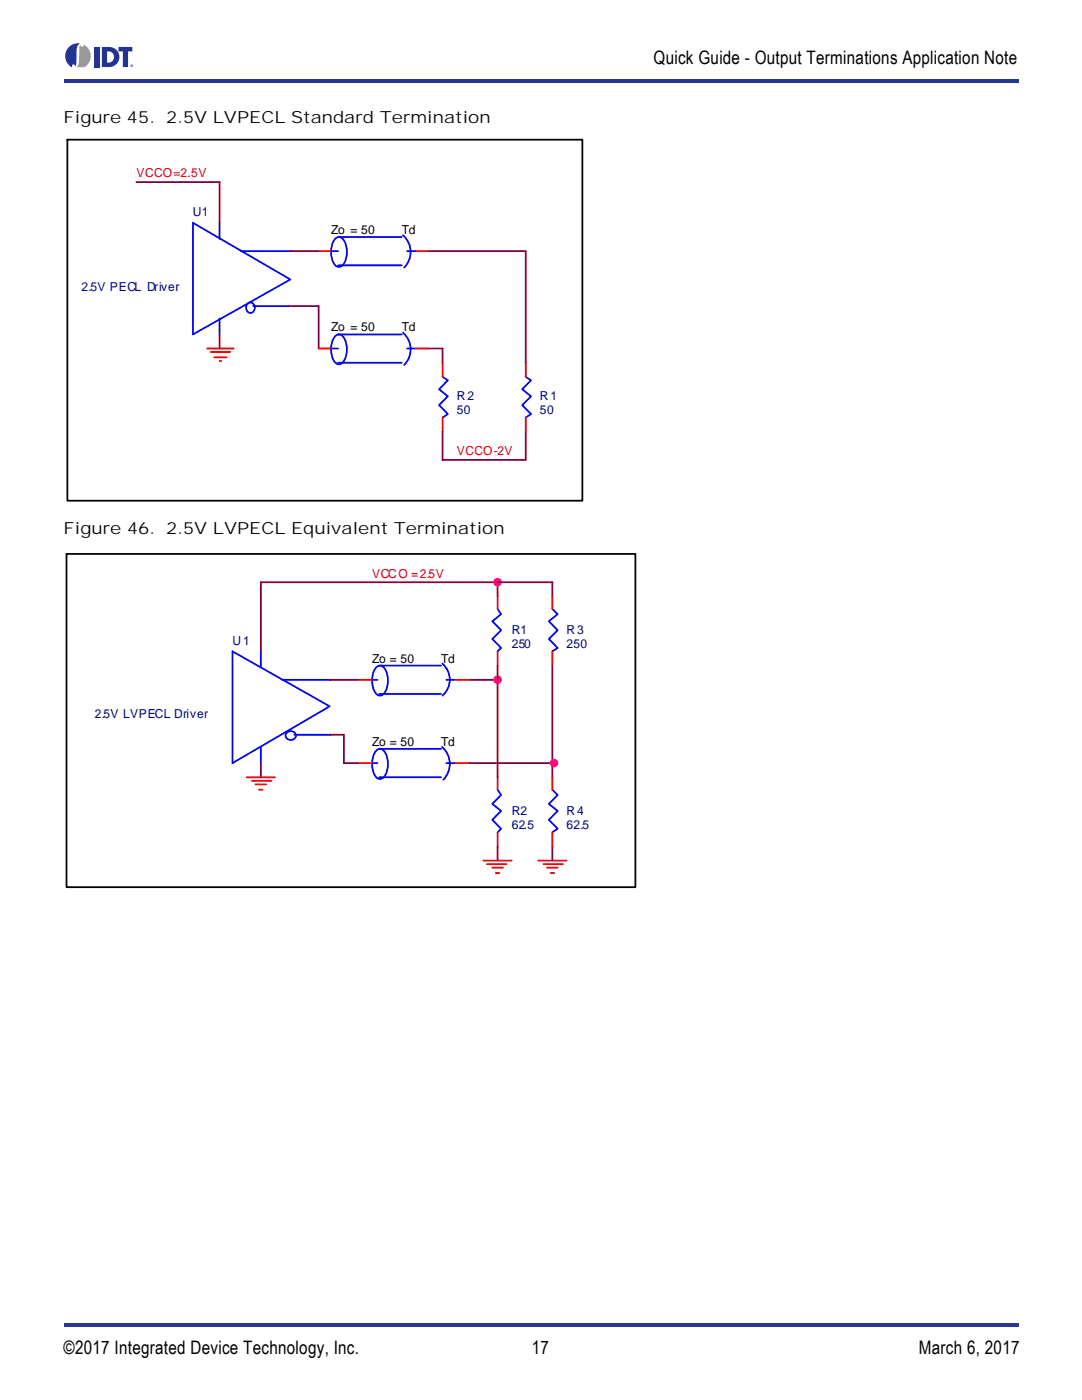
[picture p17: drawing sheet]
<svg xmlns="http://www.w3.org/2000/svg" width="216mm" height="279mm" viewBox="0 0 216 279" stroke-linecap="round" stroke-linejoin="round" font-family="sans-serif">
<defs><g id="words">
<g font-size="3.7">
<text x="130.4" y="12.9">Quick Guide - Output Terminations Application Note</text>
<text x="12.7" y="270.3">©2017 Integrated Device Technology, Inc.</text>
<text x="106.1" y="270.3">17</text>
<text x="183.4" y="270.3">March 6, 2017</text>
</g>
<g font-size="3.3">
<text x="12.7" y="24.6">Figure 45. 2.5V LVPECL Standard Termination</text>
<text x="12.7" y="106.6">Figure 46. 2.5V LVPECL Equivalent Termination</text>
</g>
<g font-size="2.5" fill="#f00">
<text x="27.2" y="35.4">VCCO=2.5V</text>
<text x="91.1" y="90.8">VCCO-2V</text>
<text x="74.3" y="115.3">VCCO =2.5V</text>
</g>
<g font-size="2.5" fill="#000080">
<text x="38.5" y="43.2">U1</text>
<text x="16.3" y="58">2.5V PECL Driver</text>
<text x="91.1" y="79.9">R2</text>
<text x="91.1" y="82.7">50</text>
<text x="107.7" y="79.9">R1</text>
<text x="107.7" y="82.7">50</text>
<text x="46.4" y="128.7">U1</text>
<text x="102.1" y="126.6">R1</text>
<text x="102.1" y="129.4">250</text>
<text x="113" y="126.6">R3</text>
<text x="113" y="129.4">250</text>
<text x="18.9" y="143.2">2.5V LVPECL Driver</text>
<text x="102.1" y="162.7">R2</text>
<text x="102.1" y="165.5">62.5</text>
<text x="113" y="162.7">R4</text>
<text x="113" y="165.5">62.5</text>
</g>
<g font-size="2.5">
<text x="66.1" y="46.7">Zo = 50</text>
<text x="80.2" y="46.7">Td</text>
<text x="66.1" y="66.1">Zo = 50</text>
<text x="80.2" y="66.1">Td</text>
<text x="74.3" y="132.2">Zo = 50</text>
<text x="88" y="132.2">Td</text>
<text x="74.3" y="148.9">Zo = 50</text>
<text x="88" y="148.9">Td</text>
</g>
</g></defs>
<g fill="#273691">
<path d="M12.7 264h190.5v.7h-190.5z"/>
<path d="M12.7 15.9h190.5v.7h-190.5z"/>
</g>
<path d="M12.9 8.5h13.7v4.9h-13.7z" fill="#fff"/>
<g fill="#223392">
<path d="M18.8 9.4h1v4h-1z"/>
<path d="M23.7 9.4h2.7v.9h-.8v3.1h-1.1v-3.1h-.8z"/>
<path d="M14 9.2a2.54 2.54 0 0 1 2-.5 2.1 2.1 0 0 0-.7 2.2v.4a2.66 2.66 0 0 1-.3 1.9 .33 .33 0 0 0-.4-.3 .33 .33 0 0 0-.2 .5 2.47 2.47 0 0 1-.4-4.2z"/>
<path d="M21.4 10.3a1.15 1.15 0 0 1 1.3 1.1 1.15 1.15 0 0 1-1.3 1.1zM20.3 9.4v4a2.95 2.95 0 0 0 3.2-1 2 2 0 0 0-1.7-3z"/>
</g>
<path d="M15.9 9h.1a.33 .33 0 0 0 .4 .3 .33 .33 0 0 0 .3-.4 2.56 2.56 0 0 1 .1 4.5h-1.6l.3-.3 .2-.5z" fill="#949ca2"/>
<path d="M26 13.1a.27 .27 0 0 1 .5 0 .27 .27 0 0 1-.5 0zM26.1 13.1a.21 .21 0 0 0 .4 0 .21 .21 0 0 0-.4 0zM26.2 13h.2v.2l-.2-.1v.1z" fill="#223392"/>
<path d="M12.7 26.5h104.9v74.6h-104.9z" fill="#fff"/>
<path d="M43.8 36.3v8.2M57.9 61.1h5.7v8.5M88.3 69.6v2.8M104.9 86.1v5.7h-16.6" fill="none" stroke="#800040" stroke-width=".35"/>
<g fill="none" stroke="#00f" stroke-width=".35">
<path d="M38.5 44.5l19.4 11.3-19.4 10.9zM43.8 44.5v3.1M48 50.1h9.9M43.8 63.5v3.2M49.4 60.7a.96 .96 0 0 1 1.3 .1 .96 .96 0 0 1-.1 1.3 .96 .96 0 0 1-1.4-.1 .96 .96 0 0 1 .2-1.3zM50.5 61.1h7.4M66.1 69.6h1.4M66.9 67a1.18 1.18 0 0 1 2 .9 4.6 4.6 0 0 1-.6 4.5 1.17 1.17 0 0 1-1.9-.8 4.6 4.6 0 0 1 .5-4.6zM67.5 66.7h12.7M67.5 72.4h12.7M80.4 66.4a4.4 4.4 0 0 1 .2 6.4M81.2 69.6h1.8"/>
<path d="M88.3 75.2l1.1 .7-1.8 1.8 1.8 1.4-1.8 1.8 1.8 1.7-1.1 .7"/>
</g>
<path d="M63.6 69.6h2.5M83 69.6h2.5M88.3 72.4v2.8M88.3 83.3v2.8" fill="none" stroke="#f00" stroke-width=".35"/>
<g fill="#f00">
<circle cx="57.9" cy="50.1" r=".18"/>
<circle cx="57.9" cy="61.1" r=".18"/>
</g>
<path d="M27.2 36.3h16.6M57.9 50.1h5.7M85.5 50.1h19.4v22.3M43.8 66.7v2.9M85.5 69.6h2.8M88.3 86.1v5.7" fill="none" stroke="#800040" stroke-width=".35"/>
<path d="M66.1 50.1h1.4M66.9 47.6a1.18 1.18 0 0 1 2 .8 4.6 4.6 0 0 1-.6 4.6 1.17 1.17 0 0 1-1.9-.8 4.6 4.6 0 0 1 .5-4.6zM67.5 47.3h12.7M67.5 53h12.7M80.4 46.9a4.4 4.4 0 0 1 .2 6.5M81.2 50.1h1.8M104.9 75.2l1.1 .7-1.8 1.8 1.8 1.4-1.8 1.8 1.8 1.7-1.1 .7" fill="none" stroke="#00f" stroke-width=".35"/>
<path d="M63.6 50.1h2.5M83 50.1h2.5M41.3 69.6h5.3M42 70.3h3.9M42.8 71.3h2.4M43.8 72h.4M104.9 72.4v2.8M104.9 83.3v2.8" fill="none" stroke="#f00" stroke-width=".35"/>
<path d="M13.4 27.9h102.8v72h-102.8z" fill="none" stroke="#000" stroke-width=".35"/>
<path d="M12.7 109.1h115.8v69.4h-115.8z" fill="#fff"/>
<path d="M99.3 116.2v2.8M110.2 116.2v2.8M110.2 152.3v2.8" fill="none" stroke="#800040" stroke-width=".35"/>
<path d="M46.4 130l19.4 11-19.4 11.3zM52 130v3.2M56.3 135.7h9.5M99.3 121.5l.7 1.1-1.8 1.4 1.8 1.8-1.8 1.7 1.8 1.8-.7 .7M110.2 121.5l1.1 1.1-1.8 1.4 1.8 1.8-1.8 1.7 1.8 1.8-1.1 .7M52 149.1v3.2M57.3 146.2a.97 .97 0 0 1 1.3-.1 .97 .97 0 0 1 .2 1.3 .97 .97 0 0 1-1.4 .1 .97 .97 0 0 1-.1-1.3zM58.7 146.6h7.1M99.3 157.6l.7 1.1-1.8 1.7 1.8 1.4-1.8 1.8 1.8 1.8-.7 .7" fill="none" stroke="#00f" stroke-width=".35"/>
<path d="M99.3 119v2.5M110.2 119v2.5M99.3 130v2.8M110.2 130v2.8M99.3 155.1v2.5M99.3 166.1v2.8" fill="none" stroke="#f00" stroke-width=".35"/>
<path d="M13.3 110.5h113.5v66.6h-113.5z" fill="none" stroke="#000" stroke-width=".35"/>
<g fill="#f00">
<circle cx="65.8" cy="135.7" r=".18"/>
<circle cx="65.8" cy="146.6" r=".18"/>
</g>
<path d="M110.2 116.2h-58.2v13.8M65.8 135.7h5.6M93.6 135.7h5.7M99.3 132.8v22.3M110.2 132.8v19.5h-16.6M52 152.3v2.8M65.8 146.6h2.8v5.7h2.8M99.3 168.9v2.8M110.2 168.9v2.8" fill="none" stroke="#800040" stroke-width=".35"/>
<g fill="none" stroke="#f00" stroke-width=".35">
<path d="M71.4 135.7h2.9M90.8 135.7h2.8M49.2 155.1h5.7M50.3 155.8h3.9M51 156.5h2.1M51.7 157.6h.7M71.4 152.3h2.9M90.8 152.3h2.8M110.2 155.1v2.5M96.5 171.7h5.6M97.2 172.5h3.8M98.2 173.2h2.2"/>
<path d="M98.9 174.2h.7M107.4 171.7h5.6M108.5 172.5h3.8M109.2 173.2h2.1M109.9 174.2h.7M110.2 166.1v2.8"/>
</g>
<g fill="none" stroke="#00f" stroke-width=".35">
<path d="M74.3 135.7h1M75.1 133.1a1.18 1.18 0 0 1 2 .9 4.6 4.6 0 0 1-.6 4.5 1.17 1.17 0 0 1-1.9-.8 4.7 4.7 0 0 1 .5-4.6zM75.7 138.5h12.3M75.7 132.8h12.3M88.3 132.4a4.2 4.2 0 0 1 0 6.4M89.1 135.7h1.7M74.3 152.3h1M75.1 149.8a1.18 1.18 0 0 1 2 .8 4.6 4.6 0 0 1-.6 4.6 1.17 1.17 0 0 1-1.9-.9 4.7 4.7 0 0 1 .5-4.5zM75.7 149.5h12.3M75.7 155.1h12.3M88.2 149.1a4.5 4.5 0 0 1 .3 6.5M89.1 152.3h1.7"/>
<path d="M110.2 157.6l1.1 1.1-1.8 1.7 1.8 1.4-1.8 1.8 1.8 1.8-1.1 .7"/>
</g>
<g fill="#f0f" stroke="#f0f" stroke-width=".35">
<circle cx="99.3" cy="135.7" r=".7"/>
<circle cx="99.3" cy="116.2" r=".7"/>
<circle cx="110.6" cy="152.3" r=".7"/>
</g>
<use href="#words"/>
</svg>
